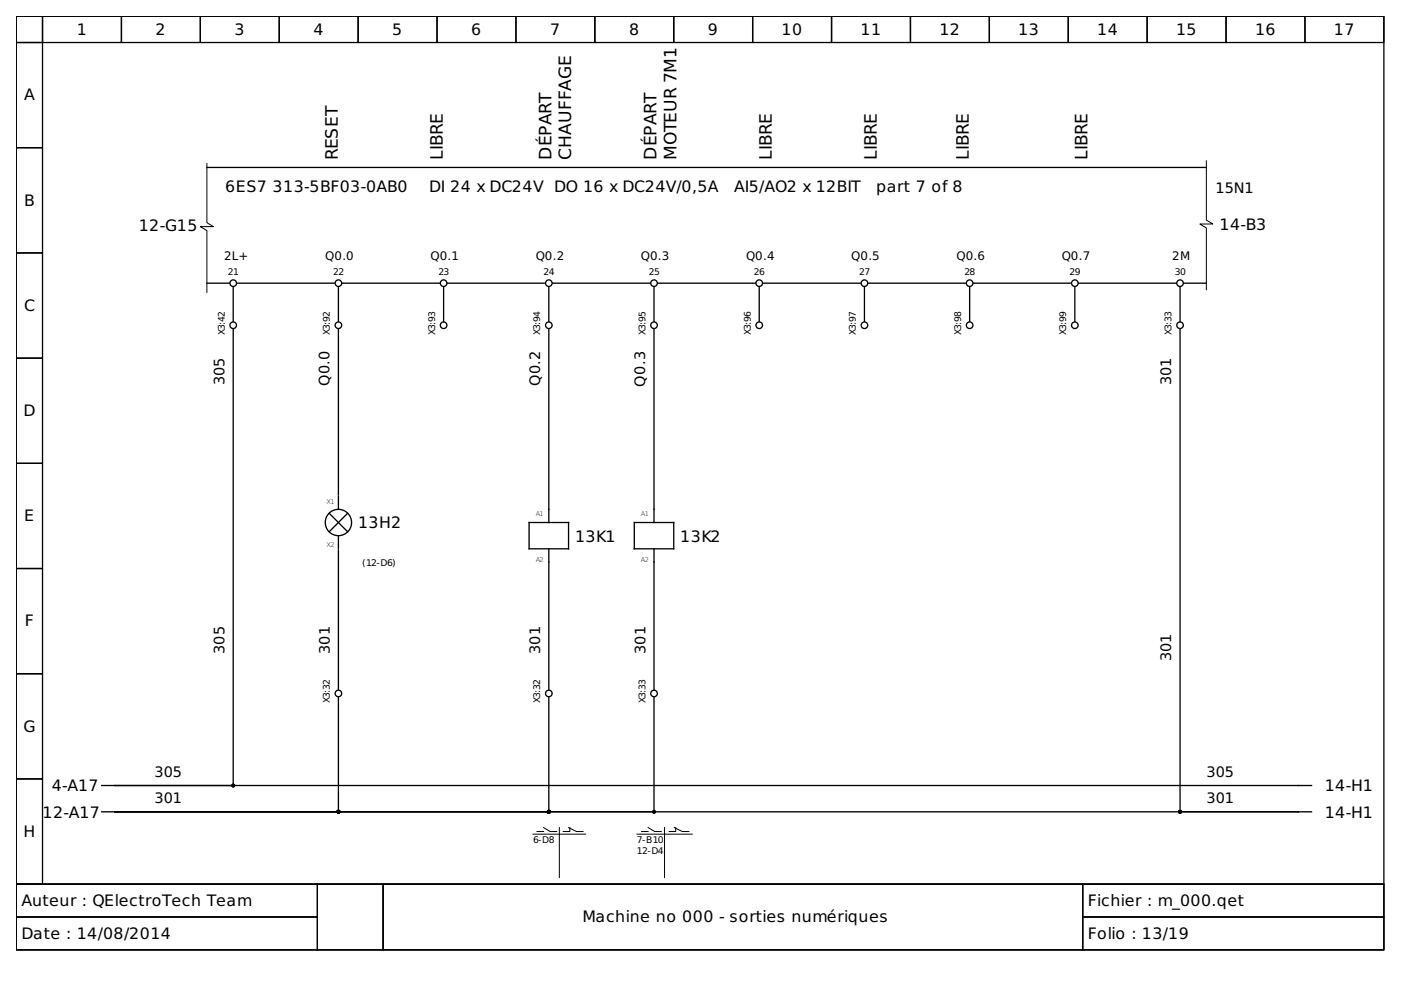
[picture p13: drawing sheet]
<svg xmlns="http://www.w3.org/2000/svg" width="297mm" height="210mm" viewBox="0 0 297 210" stroke-linecap="round" stroke-linejoin="round" font-family="sans-serif">
<defs><g id="words">
<g font-size="3.6">
<text x="71.6" y="33.8" transform="rotate(-90 71.6 33.8)">RESET</text>
<text x="93.9" y="33.8" transform="rotate(-90 93.9 33.8)">LIBRE</text>
<text x="116.9" y="33.8" transform="rotate(-90 116.9 33.8)">DÉPART</text>
<text x="121.1" y="33.8" transform="rotate(-90 121.1 33.8)">CHAUFFAGE</text>
<text x="139.2" y="33.8" transform="rotate(-90 139.2 33.8)">DÉPART</text>
<text x="143.4" y="33.8" transform="rotate(-90 143.4 33.8)">MOTEUR 7M1</text>
<text x="163.6" y="33.8" transform="rotate(-90 163.6 33.8)">LIBRE</text>
<text x="185.9" y="33.8" transform="rotate(-90 185.9 33.8)">LIBRE</text>
<text x="205.4" y="33.8" transform="rotate(-90 205.4 33.8)">LIBRE</text>
<text x="230.5" y="33.8" transform="rotate(-90 230.5 33.8)">LIBRE</text>
</g>
<g font-size="3.3">
<text x="16.3" y="7.3">1</text>
<text x="33" y="7.3">2</text>
<text x="49.7" y="7.3">3</text>
<text x="66.5" y="7.3">4</text>
<text x="83.2" y="7.3">5</text>
<text x="99.9" y="7.3">6</text>
<text x="116.6" y="7.3">7</text>
<text x="133.4" y="7.3">8</text>
<text x="150.1" y="7.3">9</text>
<text x="165.7" y="7.3">10</text>
<text x="182.4" y="7.3">11</text>
<text x="199.2" y="7.3">12</text>
<text x="215.9" y="7.3">13</text>
<text x="232.6" y="7.3">14</text>
<text x="249.4" y="7.3">15</text>
<text x="266.1" y="7.3">16</text>
<text x="282.8" y="7.3">17</text>
<text x="5.1" y="21.3">A</text>
<text x="47.8" y="40.7">6ES7</text>
<text x="57.8" y="40.7">313-5BF03-0AB0</text>
<text x="91" y="40.7">DI 24 x DC24V DO 16 x DC24V/0,5A</text>
<text x="155.7" y="40.7">AI5/AO2 x 12BIT</text>
<text x="185.8" y="40.7">part 7 of 8</text>
<text x="5.1" y="43.6">B</text>
<text x="29.4" y="49.1">12-G15</text>
<text x="258.6" y="48.7">14-B3</text>
<text x="5.1" y="65.9">C</text>
<text x="5" y="88.2">D</text>
<text x="5.1" y="110.5">E</text>
<text x="75.9" y="112">13H2</text>
<text x="121.9" y="114.8">13K1</text>
<text x="144.2" y="114.8">13K2</text>
<text x="5.3" y="132.8">F</text>
<text x="5" y="155.1">G</text>
<text x="11" y="167.6">4-A17</text>
<text x="280.9" y="167.8">14-H1</text>
<text x="9" y="173.5">12-A17</text>
<text x="280.9" y="173.4">14-H1</text>
<text x="5" y="177.4">H</text>
<text x="4.6" y="192.1">Auteur : QElectroTech Team</text>
<text x="123.5" y="195.5">Machine no 000 - sorties numériques</text>
<text x="230.7" y="192.1">Fichier : m_000.qet</text>
<text x="4.6" y="199">Date : 14/08/2014</text>
<text x="230.7" y="199">Folio : 13/19</text>
</g>
<g font-size="3.1">
<text x="257.7" y="40.9">15N1</text>
<text x="47.6" y="81.7" transform="rotate(-90 47.6 81.7)">305</text>
<text x="69.9" y="81.9" transform="rotate(-90 69.9 81.9)">Q0.0</text>
<text x="114.5" y="81.9" transform="rotate(-90 114.5 81.9)">Q0.2</text>
<text x="136.8" y="82" transform="rotate(-90 136.8 82)">Q0.3</text>
<text x="248.3" y="81.7" transform="rotate(-90 248.3 81.7)">301</text>
<text x="47.6" y="138.6" transform="rotate(-90 47.6 138.6)">305</text>
<text x="69.9" y="138.6" transform="rotate(-90 69.9 138.6)">301</text>
<text x="114.5" y="138.6" transform="rotate(-90 114.5 138.6)">301</text>
<text x="136.8" y="138.6" transform="rotate(-90 136.8 138.6)">301</text>
<text x="248.3" y="140.2" transform="rotate(-90 248.3 140.2)">301</text>
<text x="32.8" y="164.7">305</text>
<text x="255.8" y="164.7">305</text>
<text x="32.8" y="170.3">301</text>
<text x="255.8" y="170.3">301</text>
</g>
<g font-size="2.5">
<text x="47.5" y="55">2L+</text>
<text x="69" y="55">Q0.0</text>
<text x="91.3" y="55">Q0.1</text>
<text x="113.6" y="55">Q0.2</text>
<text x="135.9" y="55">Q0.3</text>
<text x="158.2" y="55">Q0.4</text>
<text x="180.5" y="55">Q0.5</text>
<text x="202.8" y="55">Q0.6</text>
<text x="225.1" y="55">Q0.7</text>
<text x="248.5" y="55">2M</text>
</g>
<g font-size="2">
<text x="48.3" y="58.4">21</text>
<text x="70.6" y="58.4">22</text>
<text x="92.9" y="58.4">23</text>
<text x="115.2" y="58.4">24</text>
<text x="137.6" y="58.4">25</text>
<text x="159.9" y="58.4">26</text>
<text x="182.2" y="58.4">27</text>
<text x="204.5" y="58.4">28</text>
<text x="226.8" y="58.4">29</text>
<text x="249.1" y="58.4">30</text>
<text x="47.6" y="71.1" transform="rotate(-90 47.6 71.1)">X3:42</text>
<text x="69.9" y="71.1" transform="rotate(-90 69.9 71.1)">X3:92</text>
<text x="92.3" y="71.1" transform="rotate(-90 92.3 71.1)">X3:93</text>
<text x="114.6" y="71.1" transform="rotate(-90 114.6 71.1)">X3:94</text>
<text x="136.9" y="71.1" transform="rotate(-90 136.9 71.1)">X3:95</text>
<text x="159.2" y="71.1" transform="rotate(-90 159.2 71.1)">X3:96</text>
<text x="181.5" y="71.1" transform="rotate(-90 181.5 71.1)">X3:97</text>
<text x="203.8" y="71.1" transform="rotate(-90 203.8 71.1)">X3:98</text>
<text x="226.1" y="71.1" transform="rotate(-90 226.1 71.1)">X3:99</text>
<text x="248.4" y="71.1" transform="rotate(-90 248.4 71.1)">X3:33</text>
<text x="76.8" y="120">(12-D6)</text>
<text x="69.9" y="149.1" transform="rotate(-90 69.9 149.1)">X3:32</text>
<text x="114.6" y="149.1" transform="rotate(-90 114.6 149.1)">X3:32</text>
<text x="136.9" y="149.1" transform="rotate(-90 136.9 149.1)">X3:33</text>
<text x="113" y="178.8">6-D8</text>
<text x="135" y="178.8">7-B10</text>
<text x="135" y="181">12-D4</text>
</g>
<g font-size="1.4">
<text x="69.2" y="106.9">X1</text>
<text x="113.6" y="109.4">A1</text>
<text x="135.9" y="109.4">A1</text>
<text x="69.2" y="116.1">X2</text>
<text x="113.6" y="119.1">A2</text>
<text x="135.9" y="119.1">A2</text>
</g>
</g></defs>
<g fill="none" stroke="#000" stroke-width=".28">
<path d="M3.4 3.4h290v184.1h-290zM3.4 3.4h5.6v5.6h-5.6zM3.4 9h5.6v22.3h-5.6zM9 3.4h16.7v5.6h-16.7zM25.7 3.4h16.8v5.6h-16.8zM42.5 3.4h16.7v5.6h-16.7zM59.2 3.4h16.7v5.6h-16.7zM75.9 3.4h16.8v5.6h-16.8zM92.7 3.4h16.7v5.6h-16.7zM109.4 3.4h16.7v5.6h-16.7zM126.1 3.4h16.7v5.6h-16.7zM142.8 3.4h16.8v5.6h-16.8z"/>
<path d="M159.6 3.4h16.7v5.6h-16.7zM176.3 3.4h16.7v5.6h-16.7zM193 3.4h16.8v5.6h-16.8zM209.8 3.4h16.7v5.6h-16.7zM226.5 3.4h16.7v5.6h-16.7zM243.2 3.4h16.8v5.6h-16.8zM260 3.4h16.7v5.6h-16.7zM276.7 3.4h16.7v5.6h-16.7zM3.4 31.3h5.6v22.3h-5.6zM43.9 35.5h211.9M3.4 53.6h5.6v22.3h-5.6zM3.4 75.9h5.6v22.3h-5.6z"/>
<path d="M43.9 60h4.7M49.4 69.8v96.7h-25M49.4 60.9v7.2M50.3 60h20.6M71.7 69.8v35.1M71.7 60.9v7.2M72.6 60h20.6M94.1 60.9v7.2M94.9 60h20.6M116.4 69.8v41M116.4 60.9v7.2M117.2 60h20.6"/>
<path d="M138.7 69.8v41M138.7 60.9v7.2M139.5 60h20.6M161 60.9v7.2M161.8 60h20.6M183.3 60.9v7.2M184.1 60h20.6M205.6 60.9v7.2M206.4 60h20.7M227.9 60.9v7.2M228.7 60h20.7M250.2 69.8v102.3h25.1"/>
<path d="M250.2 60.9v7.2M251 60h4.8M3.4 98.2h5.6v22.3h-5.6zM69.8 108.8l3.9 3.9M71.7 116.6v29.6M71.7 105.2v2.8M71.7 113.6v2.8M73.7 108.8l-3.9 3.9M112.2 110.8h8.3v5.6h-8.3zM116.4 116.4v29.8M134.5 110.8h8.3v5.6h-8.3zM138.7 116.4v29.8"/>
<path d="M3.4 120.5h5.6v22.3h-5.6zM3.4 142.8h5.6v22.4h-5.6zM71.7 147.9v24.2h-47.3M116.4 147.9v24.2h-92M138.7 147.9v24.2h-114.3M3.4 165.2h5.6v22.3h-5.6zM21.6 172.1h2.8M21.6 166.5h2.8M24.4 166.5h253.7M24.4 172.1h250.9M275.3 172.1h2.8M3.4 187.5h290v13.9h-290z"/>
<circle cx="49.4" cy="69" r=".7"/>
<circle cx="49.4" cy="60" r=".7"/>
<circle cx="71.7" cy="69" r=".7"/>
<circle cx="71.7" cy="60" r=".7"/>
<circle cx="94.1" cy="60" r=".7"/>
<circle cx="94.1" cy="69" r=".7"/>
<circle cx="116.4" cy="60" r=".7"/>
<circle cx="116.4" cy="69" r=".7"/>
<circle cx="138.7" cy="60" r=".7"/>
<circle cx="138.7" cy="69" r=".7"/>
<circle cx="161" cy="60" r=".7"/>
<circle cx="161" cy="69" r=".7"/>
<circle cx="183.3" cy="60" r=".7"/>
<circle cx="183.3" cy="69" r=".7"/>
<circle cx="205.6" cy="60" r=".7"/>
<circle cx="205.6" cy="69" r=".7"/>
<circle cx="227.9" cy="60" r=".7"/>
<circle cx="227.9" cy="69" r=".7"/>
<circle cx="250.2" cy="60" r=".7"/>
<circle cx="250.2" cy="69" r=".7"/>
<circle cx="71.7" cy="110.8" r="2.79"/>
<circle cx="71.7" cy="147" r=".7"/>
<circle cx="116.4" cy="147" r=".7"/>
<circle cx="138.7" cy="147" r=".7"/>
</g>
<g fill="none" stroke="#000" stroke-width=".21">
<path d="M43.9 34.7v12.5l1.4 .9h-2.8l1.4 .8v13.1M255.8 34.1v12.6l1.4 .8h-2.8l1.4 .8v13.1M113 176.9h11.2M113.9 176.3h1.3M115.2 175.5l1.4 .8h1.4M118.6 175.5v10.6M120.5 175.5l1.7 .8h1.4M120.8 175.5v.8h-1.4M135 176.9h11.8M136 176.3h1.4M137.4 175.5l1.4 .8h1.4M140.9 175.5v10.6"/>
<path d="M143 175.5l1.7 .8h1.4M143.3 175.5v.8h-1.4M3.4 187.5h63.9v6.9h-63.9zM3.4 194.4h63.9v7h-63.9zM67.3 187.5h13.9v13.9h-13.9zM81.2 187.5h148.4v13.9h-148.4zM229.6 187.5h63.8v6.9h-63.8zM229.6 194.4h63.8v7h-63.8z"/>
</g>
<g fill="#000" stroke="#000" stroke-width=".28">
<circle cx="49.4" cy="166.5" r=".28"/>
<circle cx="71.7" cy="172.1" r=".28"/>
<circle cx="116.4" cy="172.1" r=".28"/>
<circle cx="138.7" cy="172.1" r=".28"/>
<circle cx="250.2" cy="172.1" r=".28"/>
</g>
<use href="#words"/>
</svg>
